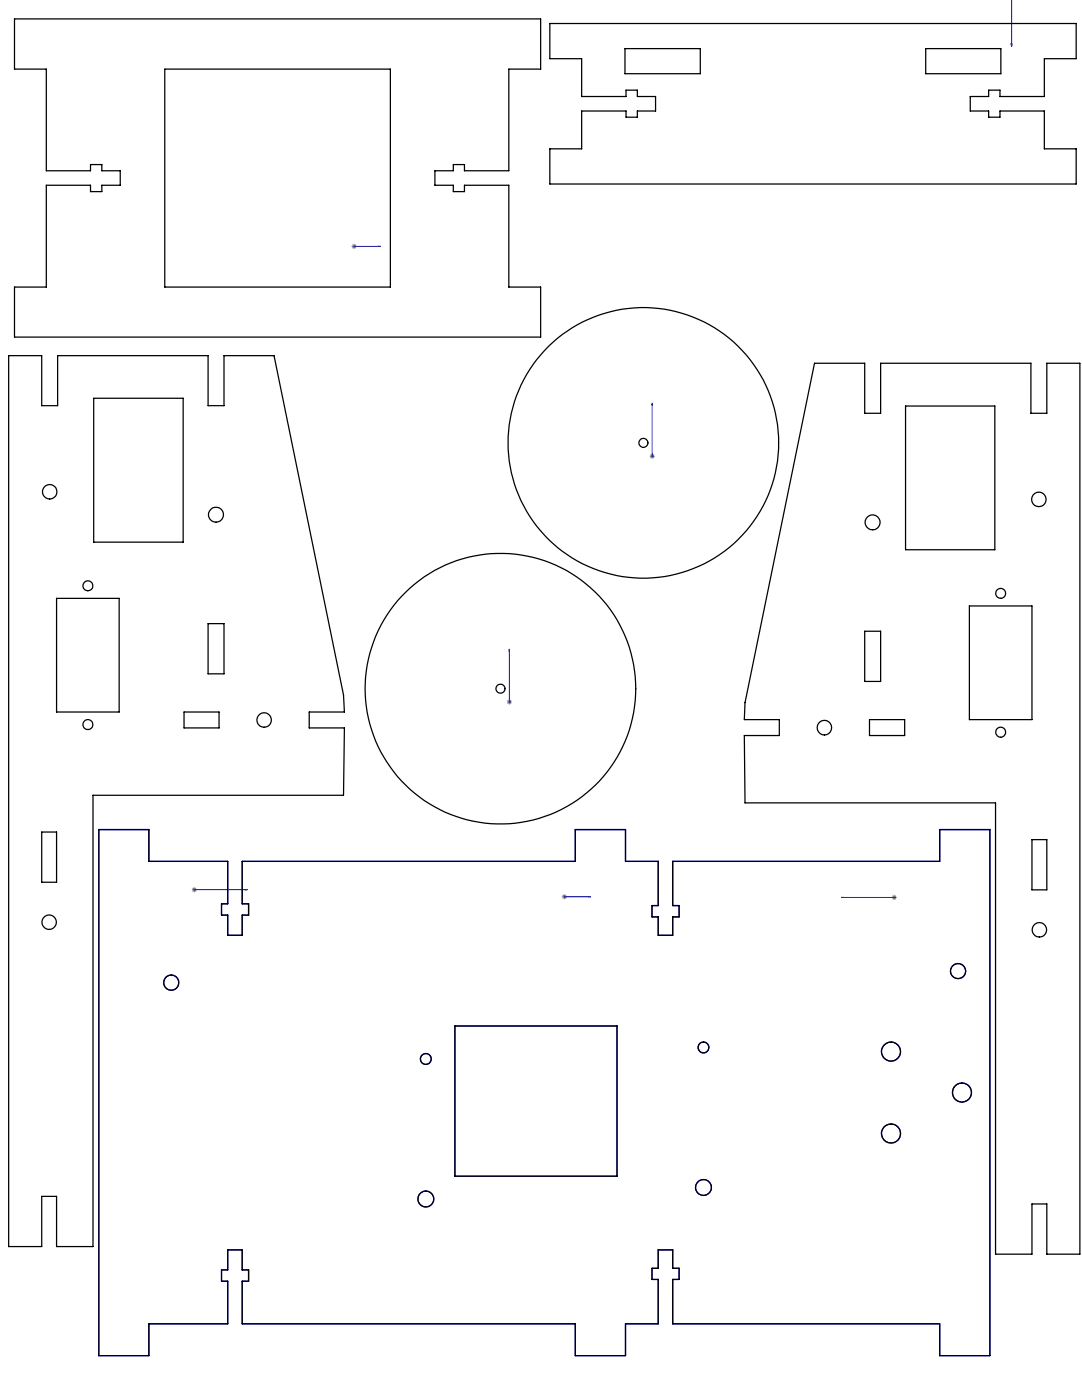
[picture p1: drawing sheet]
<svg xmlns="http://www.w3.org/2000/svg" width="216mm" height="279mm" viewBox="0 0 216 279" stroke-linecap="round" stroke-linejoin="round" font-family="sans-serif">
<g fill="none" stroke="#00f" stroke-width=".25">
<path d="M19.7 165.6h10v6.3h15.7v8.5h-1.2v2.2h1.2v4.1h2.9v-4.1h1.3v-2.2h-1.3v-8.5h66.5v-6.3h10v6.3h6.5v8.8h-1.2v2.3h1.2v3.7h2.9v-3.7h1.3v-2.3h-1.3v-8.8h53.3v-6.3h10v104.9h-10v-6.3h-53.3v-8.9h1.3v-2.2h-1.3v-3.7h-2.9v3.7h-1.2v2.2h1.2v8.9h-6.5v6.3h-10v-6.3h-66.5v-8.5h1.3v-2.3h-1.3v-4h-2.9v4h-1.2v2.3h1.2v8.5h-15.7v6.3h-10zM90.8 204.8h32.3v29.9h-32.3z"/>
<circle cx="34.2" cy="196.1" r="1.51"/>
<circle cx="191.2" cy="193.8" r="1.51"/>
<circle cx="85" cy="211.4" r="1.09"/>
<circle cx="140.4" cy="209.1" r="1.08"/>
<circle cx="177.8" cy="209.9" r="1.89"/>
<circle cx="192" cy="218" r="1.91"/>
<circle cx="85" cy="239.3" r="1.58"/>
<circle cx="140.4" cy="237" r="1.59"/>
<circle cx="177.8" cy="226.2" r="1.9"/>
</g>
<g fill="none" stroke="#00f" stroke-width=".2">
<path d="M201.9 -.1v9.4M201.7 8.7h.3l-.1 .6zM70.5 49.2h.3zM70.7 49.2h.1M70.7 49.2h5.2M75.9 49.2h-.5h.5M130.1 90.9v.3zM130.1 80.5v.5v-.5M130.1 91.1h.1M130.1 80.5v10.6M101.6 140v.2zM101.6 129.5v.6v-.6"/>
<path d="M101.6 129.5v10.6M101.6 140.1h.1M38.6 177.6h.3zM38.8 177.6h.1M38.8 177.6h10.6M49.4 177.6h-.6h.6M112.5 179h.2zM112.6 179h.1M112.6 179h5.3M117.9 179h-.6h.6M167.9 179.1h.5h-.5M167.9 179.1h10.5"/>
<path d="M178.3 179.1h.3zM178.4 179.1h.1"/>
</g>
<g fill="none" stroke="#808080" stroke-width=".2">
<path d="M70.1 49.2h1.1M70.3 48.8l.7 .7M70.7 48.6v1.1M71 48.8l-.7 .7M129.6 91.1h1.1M129.8 90.7l.7 .7M130.1 90.6v.9M130.5 90.7l-.7 .7M101.3 139.7l.7 .7M101.6 139.6v1M102 139.7l-.7 .7M101.1 140.1h1"/>
<path d="M38.3 177.6h1M38.4 177.2l.7 .7M38.8 177.1v1M39.1 177.2l-.7 .7M112.1 179h1M112.3 178.6l.7 .7M112.6 178.5v1M113 178.6l-.7 .7M177.9 179.1h1M178.1 178.8l.7 .7M178.4 178.6v1M178.8 178.8l-.7 .7"/>
</g>
<path d="M117.3 179h.6zM112.5 179h.2zM196.6 -.1h.5zM201.7 8.7h.3l-.1 .6zM178.3 179.1h.3zM167.9 179.1h.5zM38.6 177.6h.3zM48.8 177.6h.6zM75.4 49.2h.5zM70.5 49.2h.3zM101.6 140v.2zM101.6 129.5v.6zM130.1 90.9v.3zM130.1 80.5v.5z" fill="#00f"/>
<g fill="none" stroke="#000" stroke-width=".25">
<path d="M2.9 3.8h105v10h-6.4v20.3h-8.8v-1.3h-2.2v1.3h-3.7v2.9h3.7v1.2h2.2v-1.2h8.8v20.3h6.4v10h-105v-10h6.3v-20.3h8.9v1.2h2.2v-1.2h3.7v-2.9h-3.7v-1.3h-2.2v1.3h-8.9v-20.3h-6.3zM32.9 13.8h45v43.5h-45zM109.7 4.7h105v7h-6.3v7.6h-8.9v-1.3h-2.2v1.3h-3.7v2.9h3.7v1.2h2.2v-1.2h8.9v7.5h6.3v7h-105v-7h6.4v-7.5h8.8v1.2h2.3v-1.2h3.6v-2.9h-3.6v-1.3h-2.3v1.3h-8.8v-7.6h-6.4zM124.7 9.7h15v5h-15zM184.7 9.7h15v5h-15zM1.7 71h6.6v10h3.2v-10h30v10h3.2v-10h10l13.8 67.7 .2 3.4h-7v3.2h7l-.2 13.4h-49.9v90.1h-7.3v-10h-3v10h-6.6zM18.7 79.5h17.8v28.7h-17.8zM162.5 72.5h10v10h3.2v-10h30v10h3.2v-10h6.6v177.8h-6.6v-10h-3v10h-7.3v-90.1h-49.9l-.2-13.4h7v-3.2h-7l.2-3.4zM180.7 81h17.8v28.7h-17.8zM11.3 119.4h12.5v22.7h-12.5zM41.5 124.5h3.2v10h-3.2zM172.5 126h3.2v10h-3.2z"/>
<path d="M193.4 120.9h12.5v22.7h-12.5zM36.7 142.1h7v3.2h-7zM173.5 143.6h7v3.2h-7zM8.3 166.1h3v10h-3zM19.7 165.6h10v6.3h15.7v8.5h-1.2v2.2h1.2v4.1h2.9v-4.1h1.3v-2.2h-1.3v-8.5h66.5v-6.3h10v6.3h6.5v8.8h-1.2v2.3h1.2v3.7h2.9v-3.7h1.3v-2.3h-1.3v-8.8h53.3v-6.3h10v104.9h-10v-6.3h-53.3v-8.9h1.3v-2.2h-1.3v-3.7h-2.9v3.7h-1.2v2.2h1.2v8.9h-6.5v6.3h-10v-6.3h-66.5v-8.5h1.3v-2.3h-1.3v-4h-2.9v4h-1.2v2.3h1.2v8.5h-15.7v6.3h-10zM205.9 167.6h3v10h-3zM90.8 204.8h32.3v29.9h-32.3z"/>
<circle cx="9.9" cy="98.1" r="1.44"/>
<circle cx="128.4" cy="88.4" r="27"/>
<circle cx="128.4" cy="88.4" r=".89"/>
<circle cx="207.3" cy="99.7" r="1.44"/>
<circle cx="17.5" cy="116.9" r=".99"/>
<circle cx="43.1" cy="102.7" r="1.49"/>
<circle cx="174.1" cy="104.2" r="1.48"/>
<circle cx="199.7" cy="118.4" r="1"/>
<circle cx="99.9" cy="137.4" r=".9"/>
<circle cx="99.9" cy="137.4" r="27"/>
<circle cx="17.5" cy="144.6" r=".99"/>
<circle cx="52.7" cy="143.7" r="1.44"/>
<circle cx="164.5" cy="145.2" r="1.45"/>
<circle cx="199.7" cy="146.1" r="1.01"/>
<circle cx="9.8" cy="184" r="1.44"/>
<circle cx="34.2" cy="196.1" r="1.51"/>
<circle cx="191.2" cy="193.8" r="1.52"/>
<circle cx="207.4" cy="185.6" r="1.44"/>
<circle cx="85" cy="211.3" r="1.08"/>
<circle cx="140.4" cy="209" r="1.07"/>
<circle cx="177.8" cy="209.9" r="1.9"/>
<circle cx="191.9" cy="218" r="1.9"/>
<circle cx="85" cy="239.3" r="1.58"/>
<circle cx="140.4" cy="237" r="1.58"/>
<circle cx="177.8" cy="226.2" r="1.9"/>
</g>
</svg>
